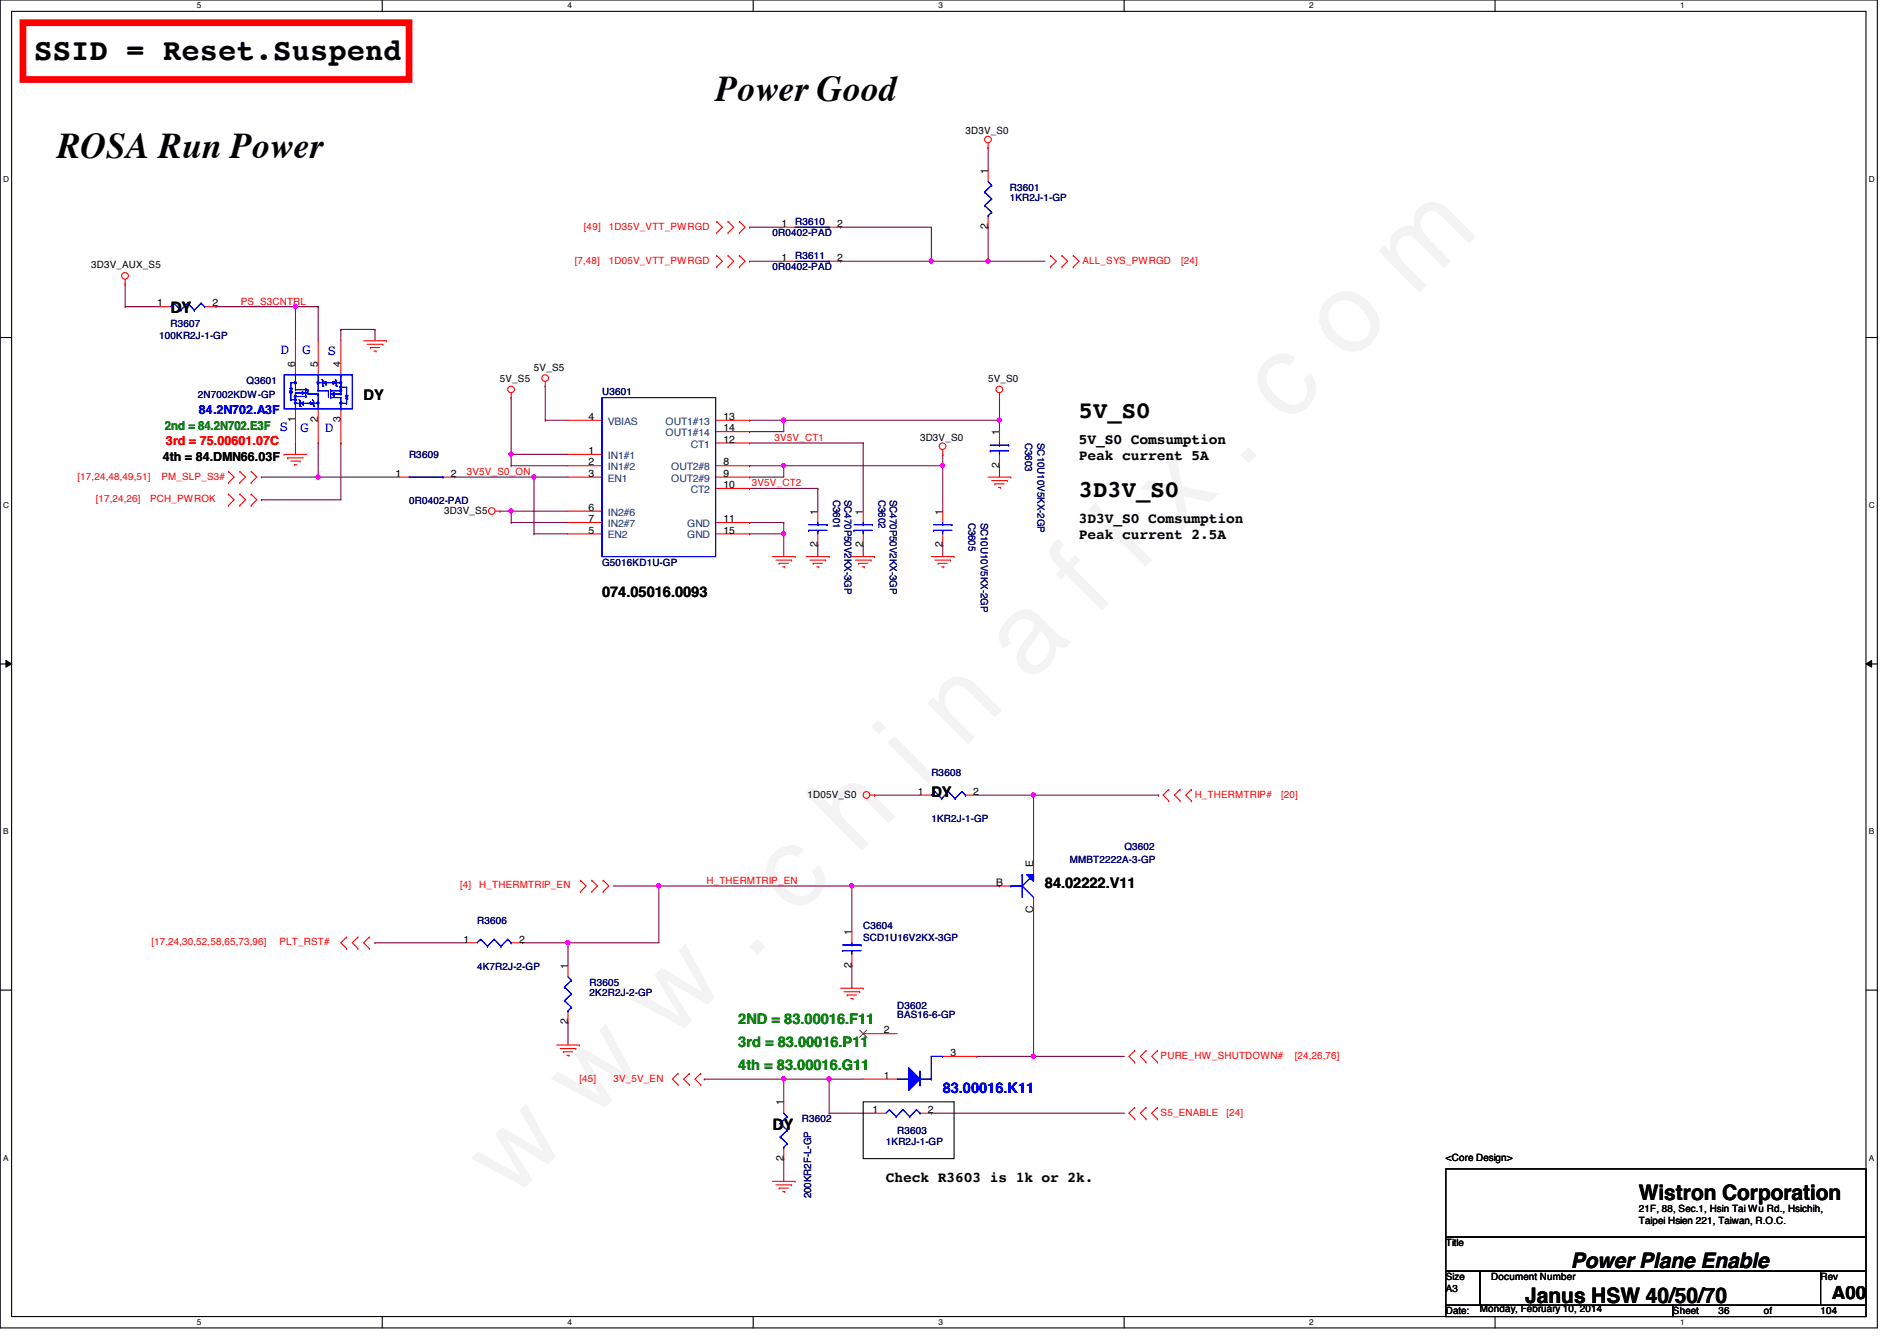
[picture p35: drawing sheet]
<svg xmlns="http://www.w3.org/2000/svg" width="297mm" height="210mm" viewBox="0 0 297 210" stroke-linecap="round" stroke-linejoin="round" font-family="sans-serif">
<defs><g id="words">
<text font-size="17.6" fill="#f0f" x="80.1" y="188" transform="rotate(-45 80.1 188)">w w w . c h i n a f i x . c o m</text>
<g font-size="5.7">
<text x="112.1" y="15.8">Power Good</text>
<text x="8.9" y="24.7">ROSA Run Power</text>
</g>
<text font-size="4.8" x="5.4" y="9.4">SSID = Reset.Suspend</text>
<g font-size="3.7">
<text x="168.9" y="65.4">5V_S0</text>
<text x="168.9" y="77.9">3D3V_S0</text>
</g>
<g font-size="3.3">
<text x="256.6" y="187.9">Wistron Corporation</text>
<text x="238.8" y="203.9">Janus HSW 40/50/70</text>
<text x="246" y="198.5">Power Plane Enable</text>
</g>
<g font-size="2.8">
<text x="26.7" y="48.9">DY</text>
<text x="120.9" y="177">DY</text>
<text x="286.8" y="203.4">A00</text>
</g>
<g font-size="2.3" fill="#00f">
<text x="43.9" y="55.4">D</text>
<text x="47.3" y="55.4">G</text>
<text x="51.3" y="55.5">S</text>
<text x="43.8" y="67.5">S</text>
<text x="47" y="67.6">G</text>
<text x="50.9" y="67.6">D</text>
<text x="147.6" y="171">83.00016.K11</text>
</g>
<g font-size="2.3">
<text x="56.9" y="62.6">DY</text>
<text x="168.9" y="69.4">5V_S0 Comsumption</text>
<text x="168.9" y="72">Peak current 5A</text>
<text x="168.9" y="81.9">3D3V_S0 Comsumption</text>
<text x="168.9" y="84.4">Peak current 2.5A</text>
<text x="94.3" y="93.5">074.05016.0093</text>
<text x="145.8" y="124.8">DY</text>
<text x="163.6" y="139">84.02222.V11</text>
<text x="138.7" y="185">Check R3603 is 1k or 2k.</text>
</g>
<g font-size="2.3" fill="#008000">
<text x="115.6" y="160.4">2ND = 83.00016.F11</text>
<text x="115.6" y="167.5">4th = 83.00016.G11</text>
<text x="115.6" y="163.9">3rd = 83.00016.P11</text>
</g>
<text font-size="1.9" fill="#00f" x="31.2" y="64.8">84.2N702.A3F</text>
<text font-size="1.9" fill="#008000" x="25.8" y="67.3">2nd = 84.2N702.E3F</text>
<text font-size="1.9" fill="#f00" x="26" y="69.7">3rd = 75.00601.07C</text>
<text font-size="1.9" x="25.5" y="72.2">4th = 84.DMN66.03F</text>
<g font-size="1.6">
<text x="151.2" y="21">3D3V_S0</text>
<text x="154.7" y="27.2" transform="rotate(-90 154.7 27.2)">1</text>
<text x="122.4" y="35.5">1</text>
<text x="131.1" y="35.5">2</text>
<text x="154.7" y="35.9" transform="rotate(-90 154.7 35.9)">2</text>
<text x="14.3" y="42">3D3V_AUX_S5</text>
<text x="122.4" y="40.9">1</text>
<text x="131.1" y="40.9">2</text>
<text x="24.6" y="48">1</text>
<text x="33.3" y="48">2</text>
<text x="46.2" y="57.4" transform="rotate(-90 46.2 57.4)">6</text>
<text x="49.8" y="57.4" transform="rotate(-90 49.8 57.4)">5</text>
<text x="53.3" y="57.4" transform="rotate(-90 53.3 57.4)">4</text>
<text x="78.3" y="59.8">5V_S5</text>
<text x="83.6" y="58">5V_S5</text>
<text x="154.7" y="59.8">5V_S0</text>
<text x="92.2" y="65.7">4</text>
<text x="113.3" y="65.7">13</text>
<text x="46.2" y="66.1" transform="rotate(-90 46.2 66.1)">1</text>
<text x="49.8" y="66.1" transform="rotate(-90 49.8 66.1)">2</text>
<text x="53.3" y="66.1" transform="rotate(-90 53.3 66.1)">3</text>
<text x="92.2" y="71.1">1</text>
<text x="113.3" y="69.3">12</text>
<text x="113.3" y="67.5">14</text>
<text x="144.1" y="69">3D3V_S0</text>
<text x="156.5" y="68.1" transform="rotate(-90 156.5 68.1)">1</text>
<text x="61.9" y="74.6">1</text>
<text x="70.6" y="74.6">2</text>
<text x="92.2" y="72.9">2</text>
<text x="92.2" y="74.6">3</text>
<text x="113.3" y="72.9">8</text>
<text x="113.3" y="74.6">9</text>
<text x="113.3" y="76.4">10</text>
<text x="156.5" y="73.2" transform="rotate(-90 156.5 73.2)">2</text>
<text x="69.6" y="80.4">3D3V_S5</text>
<text x="92.2" y="83.5">5</text>
<text x="92.2" y="80">6</text>
<text x="92.2" y="81.7">7</text>
<text x="113.3" y="81.7">11</text>
<text x="113.3" y="83.5">15</text>
<text x="128" y="80.6" transform="rotate(-90 128 80.6)">1</text>
<text x="135.1" y="80.6" transform="rotate(-90 135.1 80.6)">1</text>
<text x="147.6" y="80.6" transform="rotate(-90 147.6 80.6)">1</text>
<text x="128" y="85.7" transform="rotate(-90 128 85.7)">2</text>
<text x="135.1" y="85.7" transform="rotate(-90 135.1 85.7)">2</text>
<text x="147.6" y="85.7" transform="rotate(-90 147.6 85.7)">2</text>
<text x="126.4" y="124.8">1D05V_S0</text>
<text x="143.7" y="124.4">1</text>
<text x="152.4" y="124.4">2</text>
<text x="161.8" y="135.7" transform="rotate(-90 161.8 135.7)">E</text>
<text x="156" y="138.6">B</text>
<text x="161.8" y="142.9" transform="rotate(-90 161.8 142.9)">C</text>
<text x="72.6" y="147.5">1</text>
<text x="81.3" y="147.5">2</text>
<text x="133.3" y="146.3" transform="rotate(-90 133.3 146.3)">1</text>
<text x="88.9" y="151.7" transform="rotate(-90 88.9 151.7)">1</text>
<text x="133.3" y="151.5" transform="rotate(-90 133.3 151.5)">2</text>
<text x="88.9" y="160.4" transform="rotate(-90 88.9 160.4)">2</text>
<text x="138.4" y="161.8">2</text>
<text x="148.8" y="165.3">3</text>
<text x="122.7" y="173" transform="rotate(-90 122.7 173)">1</text>
<text x="138.4" y="168.9">1</text>
<text x="136.6" y="174.2">1</text>
<text x="145.3" y="174.2">2</text>
<text x="122.7" y="181.7" transform="rotate(-90 122.7 181.7)">2</text>
<text x="226.4" y="181.7">&lt;Core Design&gt;</text>
<text x="256.6" y="189.7">21F, 88, Sec.1, Hsin Tai Wu Rd., Hsichih,</text>
<text x="256.6" y="191.6">Taipei Hsien 221, Taiwan, R.O.C.</text>
<text x="226.4" y="195.1">Title</text>
<text x="226.4" y="200.4">Size</text>
<text x="226.4" y="202.2">A3</text>
<text x="233.5" y="200.4">Document Number</text>
<text x="285.1" y="200.4">Rev</text>
<text x="226.4" y="205.7">Date:</text>
<text x="231.7" y="205.4">Monday, February 10, 2014</text>
<text x="262" y="205.7">Sheet</text>
<text x="269.1" y="205.7">36</text>
<text x="276.2" y="205.7">of</text>
<text x="285.1" y="205.7">104</text>
</g>
<g font-size="1.6" fill="#000080">
<text x="158.1" y="29.9">R3601</text>
<text x="124.5" y="35.2">R3610</text>
<text x="158.1" y="31.5">1KR2J-1-GP</text>
<text x="120.9" y="37">0R0402-PAD</text>
<text x="124.5" y="40.6">R3611</text>
<text x="120.9" y="42.3">0R0402-PAD</text>
<text x="24.9" y="53">100KR2J-1-GP</text>
<text x="26.7" y="51.2">R3607</text>
<text x="31" y="62.2">2N7002KDW-GP</text>
<text x="38.6" y="60.1">Q3601</text>
<text x="94.3" y="61.9">U3601</text>
<text x="64" y="71.7">R3609</text>
<text x="160.5" y="69.3" transform="rotate(90 160.5 69.3)">C3603</text>
<text x="162.5" y="69.3" transform="rotate(90 162.5 69.3)">SC10U10V5KX-2GP</text>
<text x="64" y="79">0R0402-PAD</text>
<text x="130.5" y="78.2" transform="rotate(90 130.5 78.2)">C3601</text>
<text x="132.2" y="78.2" transform="rotate(90 132.2 78.2)">SC470P50V2KX-3GP</text>
<text x="137.6" y="78.2" transform="rotate(90 137.6 78.2)">C3602</text>
<text x="139.4" y="78.2" transform="rotate(90 139.4 78.2)">SC470P50V2KX-3GP</text>
<text x="151.6" y="81.8" transform="rotate(90 151.6 81.8)">C3605</text>
<text x="153.6" y="81.8" transform="rotate(90 153.6 81.8)">SC10U10V5KX-2GP</text>
<text x="94.3" y="88.6">G5016KD1U-GP</text>
<text x="145.8" y="121.5">R3608</text>
<text x="145.8" y="128.7">1KR2J-1-GP</text>
<text x="167.5" y="135.1">MMBT2222A-3-GP</text>
<text x="176.1" y="133">Q3602</text>
<text x="74.7" y="144.6">R3606</text>
<text x="135.2" y="145.5">C3604</text>
<text x="135.2" y="147.2">SCD1U16V2KX-3GP</text>
<text x="74.7" y="151.8">4K7R2J-2-GP</text>
<text x="92.3" y="154.3">R3605</text>
<text x="92.3" y="156">2K2R2J-2-GP</text>
<text x="140.5" y="157.9">D3602</text>
<text x="140.5" y="159.3">BAS16-6-GP</text>
<text x="125.6" y="175.7">R3602</text>
<text x="138.7" y="179.2">1KR2J-1-GP</text>
<text x="140.5" y="177.5">R3603</text>
<text x="127" y="187.6" transform="rotate(-90 127 187.6)">200KR2F-L-GP</text>
</g>
<g font-size="1.6" fill="#f00">
<text x="91.4" y="35.9">[49]</text>
<text x="95.3" y="35.9">1D35V_VTT_PWRGD</text>
<text x="90" y="41.3">[7,48]</text>
<text x="95.3" y="41.3">1D05V_VTT_PWRGD</text>
<text x="169.5" y="41.3">ALL_SYS_PWRGD</text>
<text x="185" y="41.3">[24]</text>
<text x="37.7" y="47.7">PS_S3CNTRL</text>
<text x="121.3" y="69">3V5V_CT1</text>
<text x="12.1" y="75.1">[17,24,48,49,51]</text>
<text x="25.3" y="75.1">PM_SLP_S3#</text>
<text x="73.1" y="74.3">3V5V_S0_ON</text>
<text x="117.7" y="76.1">3V5V_CT2</text>
<text x="15" y="78.6">[17,24,26]</text>
<text x="23.5" y="78.6">PCH_PWROK</text>
<text x="187.1" y="124.8">H_THERMTRIP#</text>
<text x="200.6" y="124.8">[20]</text>
<text x="72" y="139.1">[4]</text>
<text x="75.1" y="139.1">H_THERMTRIP_EN</text>
<text x="110.6" y="138.3">H_THERMTRIP_EN</text>
<text x="23.7" y="148">[17,24,30,52,58,65,73,96]</text>
<text x="43.8" y="148">PLT_RST#</text>
<text x="181.7" y="165.7">PURE_HW_SHUTDOWN#</text>
<text x="202.7" y="165.7">[24,26,76]</text>
<text x="90.7" y="169.3">[45]</text>
<text x="96.1" y="169.3">3V_5V_EN</text>
<text x="181.7" y="174.6">S5_ENABLE</text>
<text x="192.1" y="174.6">[24]</text>
</g>
<g font-size="1.6" fill="#004080">
<text x="95.2" y="71.8">IN1#1</text>
<text x="95.2" y="66.5">VBIAS</text>
<text x="104.2" y="66.5">OUT1#13</text>
<text x="104.2" y="68.3">OUT1#14</text>
<text x="108.2" y="70.1">CT1</text>
<text x="95.2" y="73.6">IN1#2</text>
<text x="95.2" y="75.4">EN1</text>
<text x="105.1" y="73.6">OUT2#8</text>
<text x="105.1" y="75.4">OUT2#9</text>
<text x="108.2" y="77.2">CT2</text>
<text x="95.2" y="80.7">IN2#6</text>
<text x="95.2" y="82.5">IN2#7</text>
<text x="107.6" y="82.5">GND</text>
<text x="95.2" y="84.3">EN2</text>
<text x="107.6" y="84.3">GND</text>
</g>
<g font-size="1.3">
<text x="30.8" y="1.3">5</text>
<text x="88.9" y="1.3">4</text>
<text x="146.9" y="1.3">3</text>
<text x="205" y="1.3">2</text>
<text x="263.1" y="1.3">1</text>
<text x=".5" y="28.4">D</text>
<text x="292.6" y="28.4">D</text>
<text x=".5" y="79.5">C</text>
<text x="292.6" y="79.5">C</text>
<text x=".5" y="130.6">B</text>
<text x="292.6" y="130.6">B</text>
<text x=".5" y="181.7">A</text>
<text x="292.6" y="181.7">A</text>
<text x="30.8" y="207.4">5</text>
<text x="88.9" y="207.4">4</text>
<text x="146.9" y="207.4">3</text>
<text x="205" y="207.4">2</text>
<text x="263.1" y="207.4">1</text>
</g>
</g></defs>
<path d="M0 0h294v207.9h-294zM1.8 1.8h290.4v204.3h-290.4z" fill="none" stroke="#000" stroke-width=".17"/>
<g fill="#fff">
<path d="M30.8 .2h.7v1.4h-.7z"/>
<path d="M30.8 206.2h.7v1.4h-.7z"/>
</g>
<path d="M59.9 0v1.8M59.9 206.1v1.8" fill="none" stroke="#000" stroke-width=".17"/>
<g fill="#fff">
<path d="M88.9 .2h.6v1.4h-.6z"/>
<path d="M88.9 206.2h.6v1.4h-.6z"/>
</g>
<path d="M117.9 0v1.8M117.9 206.1v1.8" fill="none" stroke="#000" stroke-width=".17"/>
<g fill="#fff">
<path d="M146.9 .2h.7v1.4h-.7z"/>
<path d="M146.9 206.2h.7v1.4h-.7z"/>
</g>
<path d="M176 0v1.8M176 206.1v1.8" fill="none" stroke="#000" stroke-width=".17"/>
<g fill="#fff">
<path d="M205 .2h.7v1.4h-.7z"/>
<path d="M205 206.2h.7v1.4h-.7z"/>
</g>
<path d="M234.1 0v1.8M234.1 206.1v1.8" fill="none" stroke="#000" stroke-width=".17"/>
<g fill="#fff">
<path d="M263.1 .2h.7v1.4h-.7z"/>
<path d="M263.1 206.2h.7v1.4h-.7z"/>
<path d="M.5 27.3h.9v1.4h-.9z"/>
<path d="M292.6 27.3h.9v1.4h-.9z"/>
<path d="M.5 78.4h.9v1.4h-.9z"/>
<path d="M292.6 78.4h.9v1.4h-.9z"/>
</g>
<path d="M0 52.8h1.8M292.2 52.8h1.8" fill="none" stroke="#000" stroke-width=".17"/>
<g fill="#fff">
<path d="M.5 129.5h.8v1.4h-.8z"/>
<path d="M292.6 129.5h.9v1.4h-.9z"/>
</g>
<path d="M0 103.9h1.8M292.2 103.9h1.8" fill="none" stroke="#000" stroke-width=".17"/>
<path d="M.9 103.4l.9 .5-.9 .5zM292.2 103.9l.9-.5v1z" fill="#000"/>
<path d="M.9 103.4l.9 .5-.9 .5zM292.2 103.9l.9-.5v1z" fill="none" stroke="#000" stroke-width=".16"/>
<g fill="#fff">
<path d="M.5 180.5h.8v1.4h-.8z"/>
<path d="M292.6 180.5h.9v1.4h-.9z"/>
</g>
<path d="M0 155h1.8M292.2 155h1.8" fill="none" stroke="#000" stroke-width=".17"/>
<path d="M154.7 23.1h.1M154.7 23.1v3.6M53.4 51.6h.1M53.4 51.6v1.7M40.9 74.7h.1M40.9 74.7h21.4M49.8 69.3h.1M49.8 74.7h.1M49.8 69.3v5.4M145.8 174.2h30.3" fill="none" stroke="#800040" stroke-width=".17"/>
<circle cx="49.8" cy="74.6" r=".32" fill="#f0f"/>
<circle cx="49.8" cy="74.6" r=".32" fill="none" stroke="#f0f" stroke-width=".17"/>
<g fill="none" stroke="#800040" stroke-width=".17">
<path d="M19.6 44.4h.1M19.6 48h.1M19.6 48h5.3M19.6 44.4v3.6M46.3 48h.1M46.3 48h3.5M46.3 48v5.3M49.8 48h.1M49.8 48v5.3M53.4 51.6h.1M53.4 51.6h5.3M58.7 51.6h.1"/>
<path d="M58.7 51.6v1.7M40.9 78.2h.1M46.3 69.3h.1M46.3 69.3v1.8M53.4 69.3h.1M53.4 69.3v8.9h-12.5"/>
</g>
<circle cx="46.2" cy="48" r=".32" fill="#f0f"/>
<circle cx="46.2" cy="48" r=".32" fill="none" stroke="#f0f" stroke-width=".17"/>
<path d="M33.8 48h.1M33.8 48h12.5M122.7 65.8h33.8M103.2 138.7h30.2M58.7 147.6h.1M58.7 147.6h14.2" fill="none" stroke="#800040" stroke-width=".17"/>
<g fill="none" stroke="#f00" stroke-width=".17">
<path d="M154.7 23.1h.1M154.7 22.4v.7M19.6 44.4h.1M19.6 43.7v.7M24.9 48h1.8M32 48h1.8M46.3 53.3v5.4M49.8 53.3v5.4M53.4 53.3v5.4M56.9 53.3h3.6M57.5 53.9h2.4M58 54.4h.1"/>
<path d="M58 54.4h1.4M58.5 54.9h.4M58.9 54.9h.1M59.9 53.9h.1M60.5 53.3h.1M35.8 75.6h.1M35.8 73.8h.1M35.8 79.1h.1M35.8 77.3h.1M35.8 73.8l.9 .9-.9 .9M35.8 77.3l.9 .9-.9 .9M37.5 73.8h.1"/>
<path d="M37.5 75.6h.1M37.5 77.3h.1M37.5 79.1h.1M37.5 73.8l.9 .9-.9 .9M37.5 77.3l.9 .9-.9 .9M39.3 75.6h.1M39.3 73.8h.1M39.3 79.1h.1M39.3 77.3h.1M39.3 77.3l.9 .9-.9 .9M39.3 73.8l.9 .9-.9 .9M44.5 71.1h.1"/>
<path d="M44.5 71.1h3.5M45 71.7h.1M45 71.7h2.5M45.5 72.2h1.5M46.1 72.7h.1M46.1 72.7h.3M46.3 64v5.3M47 72.2h.1M49.8 64v5.3M53.4 64v5.3M62.3 74.7h1.7M54.3 148.5h.1"/>
<path d="M54.3 146.7h.1M54.3 146.7l-.9 .9 .9 .9M56 146.7h.1M56 148.5h.1M56 146.7l-.8 .9 .8 .9M57.8 148.5h.1M57.8 146.7h.1M57.8 146.7l-.9 .9 .9 .9"/>
<circle cx="154.7" cy="21.8" r=".52"/>
<circle cx="19.6" cy="43.2" r=".52"/>
</g>
<path d="M226.4 183h65.8v10.6h-65.8zM226.4 193.6h65.8v5.4h-65.8zM226.4 199h5.3v5.3h-5.3zM231.7 199h53.4v5.3h-53.4zM285.1 199h7.1v5.3h-7.1zM226.4 204.3h35.6v1.8h-35.6zM262 204.3h30.2v1.8h-30.2z" fill="none" stroke="#000" stroke-width=".17"/>
<path d="M3.6 3.6h60.4v8.8h-60.4z" fill="none" stroke="#f00" stroke-width="1.1"/>
<g fill="none" stroke="#00f" stroke-width=".17">
<path d="M27.3 47.5h.1M27.3 47.5l-.6 .5M27.3 47.5l1 1.1M28.3 48.6h.1M29.4 47.5h.1M29.4 47.5l-1.1 1.1M29.4 47.5l1 1.1M30.4 48.6h.1M31.5 47.5h.1M31.5 47.5l-1.1 1.1M31.5 47.5l.5 .5M32 48h.1"/>
<path d="M45.5 59.9h.1M45.5 59.9h.8M45.5 59.9v2.7M46.3 58.7v2.3M49.8 59.9h2.7M49.8 58.7v2.5M50.4 59.4l.1 .2M50.5 59.9h.1M50.5 59.6h.1M50.5 59.6v.7M50.5 59.9l.6 .2M51.1 59.7h.1"/>
<path d="M51.1 59.7v.4M51.1 59.7l-.6 .2M52.2 59.7h.1M52.2 59.7v.4l.5-.2M52.2 59.7l.5 .2M52.5 59.9h.1M52.5 59.4l.2 .2M52.7 59.9h.1M52.7 59.6h.1M52.7 59.9h.7M52.7 59.6v.7M53.4 58.7h.1"/>
<path d="M53.4 59.9h.1M53.4 58.7v3M45.4 61.3h.1M45.4 60.8h.3M45.4 61.3h.3M45.4 61.3l.1-.5 .2 .5M45.5 62.6h.1M45.7 60.8h.1M45.7 61.3h.1M46.3 61h.1M46.3 61.5h.1M46.3 61.5v2.5"/>
<path d="M46.3 61h1.6M46.3 62.1h1.6M46.3 63.1h2.6M46.3 61.5h1.6M46.8 62.6l.2 .2M47 63.5h.1M47 62.8h.1M47 63.1h.1M47 62.8v.7M47 63.1l.5 .2M47 63.5l.2 .2M47.3 61.3h.1"/>
<path d="M47.3 61.3v.4l.6-.2M47.3 61.3l.6 .2M47.5 63.3h.1M47.5 62.9h.1M47.5 62.9l-.5 .2M47.5 62.9v.4M47.9 61h.1M47.9 62.1h.1M47.9 61.5h.1M47.9 61.9h.1M47.9 61.3h.1M47.9 60.8h.1"/>
<path d="M47.9 60.8v.4M47.9 61.3v.4M47.9 61.9v.3M48.2 61h.1M48.2 61v.7h1.6M48.6 62.9h.1M48.6 62.9v.4l.5-.2M48.6 62.9l.5 .2M48.9 63.1h.1M48.9 62.6l.2 .2M49.1 63.5h.1M49.1 63.1h.1"/>
<path d="M49.1 62.8h.1M49.1 63.1h.7M49.1 62.8v.7M49.1 63.5l.2 .2M49.8 61.7h.1M49.8 61.2h.1M49.8 63.1h.1M49.8 61.7v2.3M49.8 61.2h1.6M50.5 60.3h.1M50.5 60.3l.2 .2M51.1 60.1h.1"/>
<path d="M51.4 61.2h.1M51.4 62.1h.1M51.4 61.2v.9M51.8 61.2h.1M51.8 62.2h.1M51.8 62.1h.1M51.8 61.5h.1M51.8 61h.1M51.8 61.7h1.6M51.8 61.2h1.6M51.8 62.2h1.6v1.8M51.8 61.7l.5 .2"/>
<path d="M51.8 61v.3M51.8 61.5v.4M51.8 62.1v.3M52.3 61.9h.1M52.3 61.5h.1M52.3 61.5v.4M52.3 61.5l-.5 .2M52.7 60.3h.1M52.7 60.3l.1 .2M53.4 61.7h.1M53.4 64h.1M53.4 60.6h.1"/>
<path d="M53.4 63.1h.9M53.4 60.6h.9M54.1 61.9h.1M54.1 61.9l.2 .5 .1-.5M54.1 61.9h.3M54.1 62.4h.3M54.3 63.1h.1M54.3 60.6h.1M54.3 60.6v2.5M54.4 61.9h.1M54.4 62.4h.1M64 74.7h5.4"/>
</g>
<path d="M46.1 63h.2v.2h-.2z" fill-rule="evenodd" fill="#00f"/>
<path d="M46.1 63h.2v.2h-.2z" fill="none" stroke="#00f" stroke-width=".17"/>
<path d="M46.1 61.9h.2v.2h-.2z" fill-rule="evenodd" fill="#00f"/>
<path d="M46.1 61.9h.2v.2h-.2z" fill="none" stroke="#00f" stroke-width=".17"/>
<path d="M46.1 59.8h.2v.2h-.2z" fill-rule="evenodd" fill="#00f"/>
<path d="M46.1 59.8h.2v.2h-.2z" fill="none" stroke="#00f" stroke-width=".17"/>
<path d="M53.2 63h.3v.2h-.3z" fill-rule="evenodd" fill="#00f"/>
<path d="M53.2 63h.3v.2h-.3z" fill="none" stroke="#00f" stroke-width=".17"/>
<path d="M53.2 61h.3v.2h-.3z" fill-rule="evenodd" fill="#00f"/>
<path d="M53.2 61h.3v.2h-.3z" fill="none" stroke="#00f" stroke-width=".17"/>
<path d="M53.2 60.5h.3v.2h-.3z" fill-rule="evenodd" fill="#00f"/>
<path d="M53.2 60.5h.3v.2h-.3z" fill="none" stroke="#00f" stroke-width=".17"/>
<path d="M53.2 59.8h.3v.2h-.3z" fill-rule="evenodd" fill="#00f"/>
<path d="M53.2 59.8h.3v.2h-.3z" fill="none" stroke="#00f" stroke-width=".17"/>
<path d="M46.1 62.4h.2v.3h-.2z" fill-rule="evenodd" fill="#00f"/>
<path d="M45.5 62.6h.8M46.1 62.4h.2v.3h-.2zM46.3 62.6h.1" fill="none" stroke="#00f" stroke-width=".17"/>
<path d="M49.7 59.8h.2v.2h-.2z" fill-rule="evenodd" fill="#00f"/>
<path d="M49.7 59.8h.2v.2h-.2z" fill="none" stroke="#00f" stroke-width=".17"/>
<path d="M49.7 63h.2v.2h-.2z" fill-rule="evenodd" fill="#00f"/>
<g fill="none" stroke="#00f" stroke-width=".17">
<path d="M44.5 58.7h10.7v5.3h-10.7zM45.5 59.9h.1M45.5 59.9h.8M45.5 59.9v2.7M46.3 58.7v2.3M49.8 59.9h2.7M49.8 58.7v2.5M50.4 59.4l.1 .2M50.5 59.9h.1M50.5 59.6h.1M50.5 59.6v.7M50.5 59.9l.6 .2"/>
<path d="M51.1 59.7h.1M51.1 59.7v.4M51.1 59.7l-.6 .2M52.2 59.7h.1M52.2 59.7v.4l.5-.2M52.2 59.7l.5 .2M52.5 59.9h.1M52.5 59.4l.2 .2M52.7 59.9h.1M52.7 59.6h.1M52.7 59.9h.7M52.7 59.6v.7"/>
<path d="M53.4 58.7h.1M53.4 59.9h.1M53.4 58.7v3M45.4 61.3h.1M45.4 60.8h.3M45.4 61.3h.3M45.4 61.3l.1-.5 .2 .5M45.5 62.6h.1M45.7 60.8h.1M45.7 61.3h.1M46.3 61h.1M46.3 61.5h.1"/>
<path d="M46.3 61.5v2.5M46.3 61h1.6M46.3 62.1h1.6M46.3 63.1h2.6M46.3 61.5h1.6M46.8 62.6l.2 .2M47 63.5h.1M47 62.8h.1M47 63.1h.1M47 62.8v.7M47 63.1l.5 .2M47 63.5l.2 .2"/>
<path d="M47.3 61.3h.1M47.3 61.3v.4l.6-.2M47.3 61.3l.6 .2M47.5 63.3h.1M47.5 62.9h.1M47.5 62.9l-.5 .2M47.5 62.9v.4M47.9 61h.1M47.9 62.1h.1M47.9 61.5h.1M47.9 61.9h.1M47.9 61.3h.1"/>
<path d="M47.9 60.8h.1M47.9 60.8v.4M47.9 61.3v.4M47.9 61.9v.3M48.2 61h.1M48.2 61v.7h1.6M48.6 62.9h.1M48.6 62.9v.4l.5-.2M48.6 62.9l.5 .2M48.9 63.1h.1M48.9 62.6l.2 .2M49.1 63.5h.1"/>
<path d="M49.1 63.1h.1M49.1 62.8h.1M49.1 63.1h.7M49.1 62.8v.7M49.1 63.5l.2 .2M49.7 63h.2v.2h-.2zM49.8 61.7h.1M49.8 61.2h.1M49.8 63.1h.1M49.8 61.7v2.3M49.8 61.2h1.6M50.5 60.3h.1"/>
<path d="M50.5 60.3l.2 .2M51.1 60.1h.1M51.4 61.2h.1M51.4 62.1h.1M51.4 61.2v.9M51.8 61.2h.1M51.8 62.2h.1M51.8 62.1h.1M51.8 61.5h.1M51.8 61h.1M51.8 61.7h1.6M51.8 61.2h1.6"/>
<path d="M51.8 62.2h1.6v1.8M51.8 61.7l.5 .2M51.8 61v.3M51.8 61.5v.4M51.8 62.1v.3M52.3 61.9h.1M52.3 61.5h.1M52.3 61.5v.4M52.3 61.5l-.5 .2M52.7 60.3h.1M52.7 60.3l.1 .2M53.4 61.7h.1"/>
<path d="M53.4 64h.1M53.4 60.6h.1M53.4 63.1h.9M53.4 60.6h.9M54.1 61.9h.1M54.1 61.9l.2 .5 .1-.5M54.1 61.9h.3M54.1 62.4h.3M54.3 63.1h.1M54.3 60.6h.1M54.3 60.6v2.5M54.4 61.9h.1"/>
<path d="M54.4 62.4h.1"/>
</g>
<path d="M46.1 63h.2v.2h-.2z" fill-rule="evenodd" fill="#00f"/>
<path d="M46.1 63h.2v.2h-.2z" fill="none" stroke="#00f" stroke-width=".17"/>
<path d="M46.1 61.9h.2v.2h-.2z" fill-rule="evenodd" fill="#00f"/>
<path d="M46.1 61.9h.2v.2h-.2z" fill="none" stroke="#00f" stroke-width=".17"/>
<path d="M46.1 59.8h.2v.2h-.2z" fill-rule="evenodd" fill="#00f"/>
<path d="M46.1 59.8h.2v.2h-.2z" fill="none" stroke="#00f" stroke-width=".17"/>
<path d="M53.2 63h.3v.2h-.3z" fill-rule="evenodd" fill="#00f"/>
<path d="M53.2 63h.3v.2h-.3z" fill="none" stroke="#00f" stroke-width=".17"/>
<path d="M53.2 61h.3v.2h-.3z" fill-rule="evenodd" fill="#00f"/>
<path d="M53.2 61h.3v.2h-.3z" fill="none" stroke="#00f" stroke-width=".17"/>
<path d="M53.2 60.5h.3v.2h-.3z" fill-rule="evenodd" fill="#00f"/>
<path d="M53.2 60.5h.3v.2h-.3z" fill="none" stroke="#00f" stroke-width=".17"/>
<path d="M53.2 59.8h.3v.2h-.3z" fill-rule="evenodd" fill="#00f"/>
<path d="M53.2 59.8h.3v.2h-.3z" fill="none" stroke="#00f" stroke-width=".17"/>
<path d="M46.1 62.4h.2v.3h-.2z" fill-rule="evenodd" fill="#00f"/>
<path d="M45.5 62.6h.8M46.1 62.4h.2v.3h-.2zM46.3 62.6h.1" fill="none" stroke="#00f" stroke-width=".17"/>
<path d="M49.7 59.8h.2v.2h-.2z" fill-rule="evenodd" fill="#00f"/>
<path d="M49.7 59.8h.2v.2h-.2z" fill="none" stroke="#00f" stroke-width=".17"/>
<path d="M49.7 63h.2v.2h-.2z" fill-rule="evenodd" fill="#00f"/>
<path d="M44.5 58.7h10.7v5.3h-10.7zM49.7 63h.2v.2h-.2z" fill="none" stroke="#00f" stroke-width=".17"/>
<circle cx="49.8" cy="74.6" r=".32" fill="#f0f"/>
<circle cx="49.8" cy="74.6" r=".32" fill="none" stroke="#f0f" stroke-width=".17"/>
<circle cx="46.2" cy="48" r=".32" fill="#f0f"/>
<circle cx="46.2" cy="48" r=".32" fill="none" stroke="#f0f" stroke-width=".17"/>
<use href="#words"/>
</svg>
